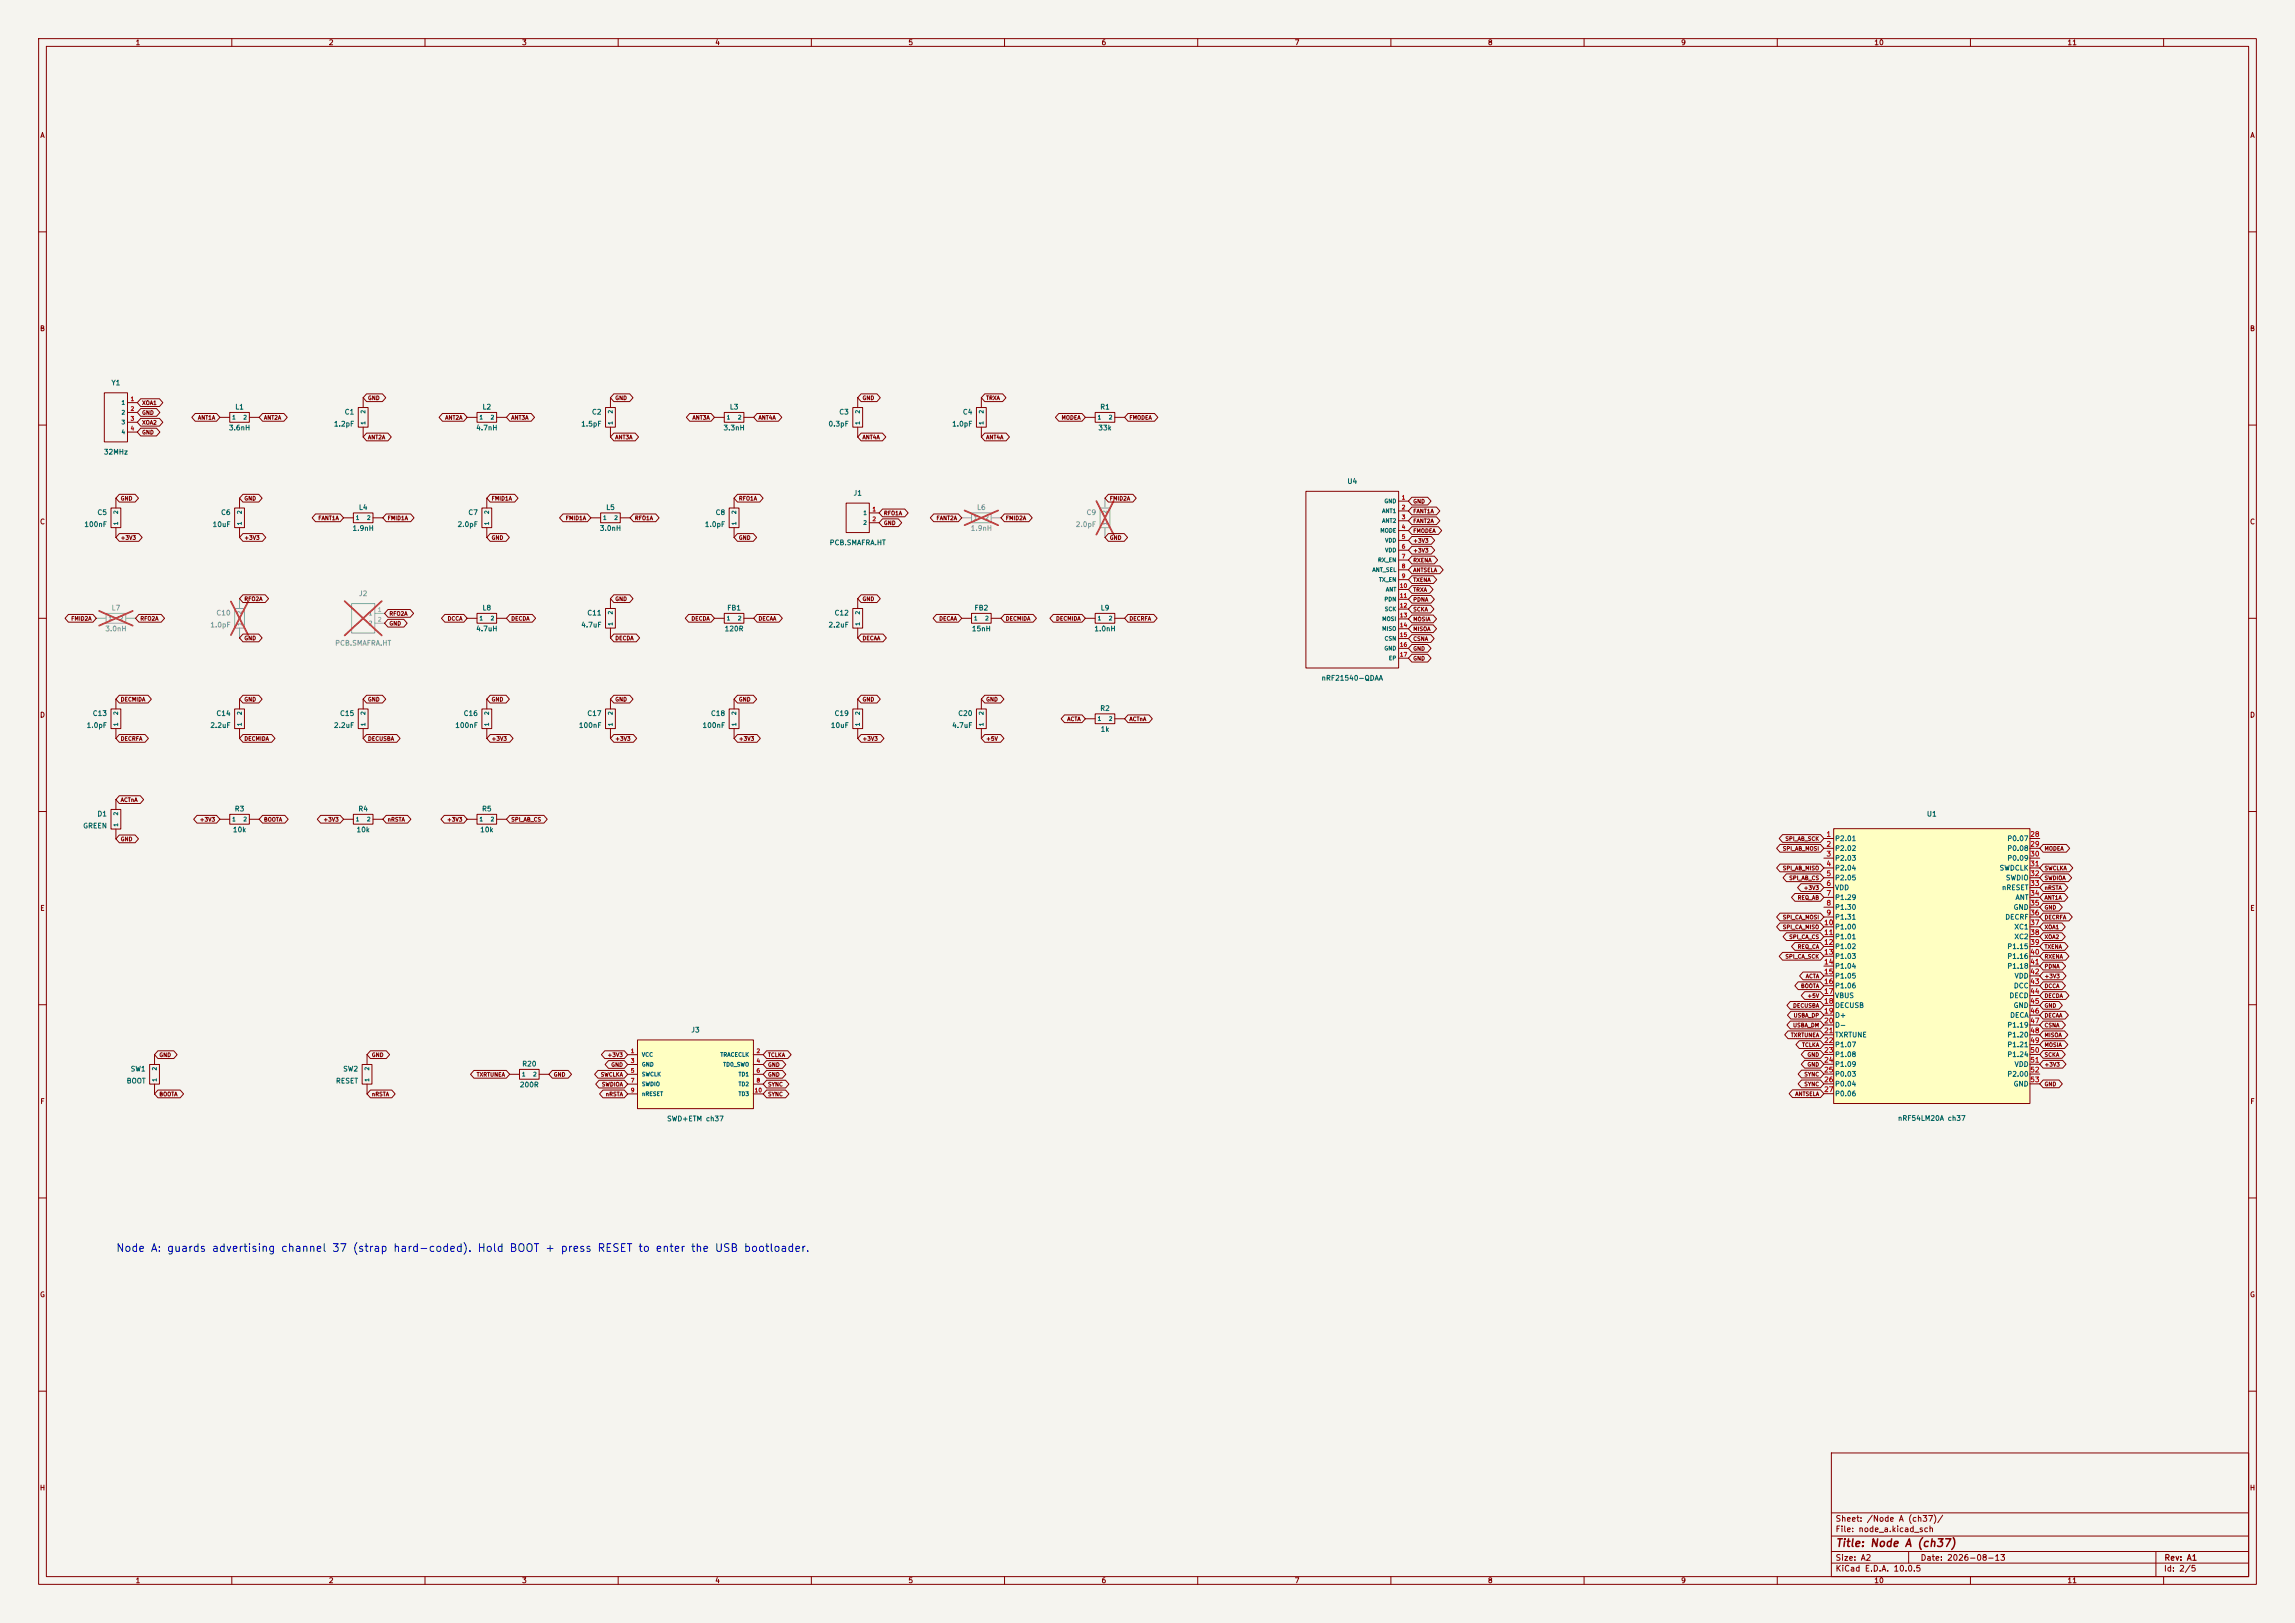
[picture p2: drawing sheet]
<svg xmlns="http://www.w3.org/2000/svg" width="594mm" height="420mm" viewBox="0 0 594 420" stroke-linecap="round" stroke-linejoin="round" font-family="sans-serif">
<defs><g id="words">
<text font-size="2" fill="#0000c2" x="29.9" y="324.4">Node A: guards advertising channel 37 (strap hard-coded). Hold BOOT + press RESET to enter the USB bootloader.</text>
<text font-size="2" fill="#840000" x="475" y="400.8">Title: Node A (ch37)</text>
<g font-size="1.5" fill="#840000">
<text x="475" y="394.1">Sheet: /Node A (ch37)/</text>
<text x="475" y="396.8">File: node_a.kicad_sch</text>
<text x="475" y="407">KiCad E.D.A. 10.0.5</text>
<text x="475" y="404.2">Size: A2</text>
<text x="497" y="404.2">Date: 2026-08-13</text>
<text x="560" y="407">Id: 2/5</text>
<text x="560.1" y="404.2">Rev: A1</text>
</g>
<g font-size="1.3" fill="#840000">
<text x="35" y="12">1</text>
<text x="85" y="12">2</text>
<text x="135" y="12">3</text>
<text x="185" y="12">4</text>
<text x="235" y="12">5</text>
<text x="285" y="12">6</text>
<text x="335" y="12">7</text>
<text x="385" y="12">8</text>
<text x="435" y="12">9</text>
<text x="485" y="12">10</text>
<text x="535" y="12">11</text>
<text x="10.3" y="36">A</text>
<text x="582.3" y="36">A</text>
<text x="10.2" y="86">B</text>
<text x="582.2" y="86">B</text>
<text x="10.2" y="136">C</text>
<text x="582.2" y="136">C</text>
<text x="10.2" y="186">D</text>
<text x="582.2" y="186">D</text>
<text x="10.3" y="236">E</text>
<text x="582.3" y="236">E</text>
<text x="10.3" y="286">F</text>
<text x="582.3" y="286">F</text>
<text x="10.2" y="336">G</text>
<text x="582.2" y="336">G</text>
<text x="10.2" y="386">H</text>
<text x="582.2" y="386">H</text>
<text x="35" y="410">1</text>
<text x="85" y="410">2</text>
<text x="135" y="410">3</text>
<text x="185" y="410">4</text>
<text x="235" y="410">5</text>
<text x="285" y="410">6</text>
<text x="335" y="410">7</text>
<text x="385" y="410">8</text>
<text x="435" y="410">9</text>
<text x="485" y="410">10</text>
<text x="535" y="410">11</text>
</g>
<g font-size="1.3" fill="#006464">
<text x="28.7" y="100">Y1</text>
<text x="60.8" y="106.3">L1</text>
<text x="89.1" y="107.6">C1</text>
<text x="124.8" y="106.3">L2</text>
<text x="153.1" y="107.6">C2</text>
<text x="188.8" y="106.3">L3</text>
<text x="217.1" y="107.6">C3</text>
<text x="249.1" y="107.6">C4</text>
<text x="284.6" y="106.3">R1</text>
<text x="59.1" y="111.7">3.6nH</text>
<text x="86.3" y="110.7">1.2pF</text>
<text x="123.1" y="111.7">4.7nH</text>
<text x="150.3" y="110.7">1.5pF</text>
<text x="187.1" y="111.7">3.3nH</text>
<text x="214.3" y="110.7">0.3pF</text>
<text x="246.3" y="110.7">1.0pF</text>
<text x="284.1" y="111.7">33k</text>
<text x="26.8" y="117.9">32MHz</text>
<text x="348.6" y="125.5">U4</text>
<text x="220.8" y="128.6">J1</text>
<text x="21.7" y="136.7">100nF</text>
<text x="25.1" y="133.6">C5</text>
<text x="54.9" y="136.7">10uF</text>
<text x="57.1" y="133.6">C6</text>
<text x="91.1" y="137.7">1.9nH</text>
<text x="92.8" y="132.3">L4</text>
<text x="118.3" y="136.7">2.0pF</text>
<text x="121.1" y="133.6">C7</text>
<text x="155.1" y="137.7">3.0nH</text>
<text x="156.8" y="132.3">L5</text>
<text x="182.3" y="136.7">1.0pF</text>
<text x="185.1" y="133.6">C8</text>
<text x="214.6" y="141.4">PCB.SMAFRA.HT</text>
<text x="124.8" y="158.3">L8</text>
<text x="151.9" y="159.6">C11</text>
<text x="188.1" y="158.3">FB1</text>
<text x="215.9" y="159.6">C12</text>
<text x="252.1" y="158.3">FB2</text>
<text x="284.8" y="158.3">L9</text>
<text x="123.1" y="163.7">4.7uH</text>
<text x="150.3" y="162.7">4.7uF</text>
<text x="187.4" y="163.7">120R</text>
<text x="214.3" y="162.7">2.2uF</text>
<text x="251.4" y="163.7">15nH</text>
<text x="283.1" y="163.7">1.0nH</text>
<text x="341.9" y="176.4">nRF21540-QDAA</text>
<text x="23.9" y="185.6">C13</text>
<text x="55.9" y="185.6">C14</text>
<text x="87.9" y="185.6">C15</text>
<text x="119.9" y="185.6">C16</text>
<text x="151.9" y="185.6">C17</text>
<text x="183.9" y="185.6">C18</text>
<text x="215.9" y="185.6">C19</text>
<text x="247.9" y="185.6">C20</text>
<text x="284.6" y="184.3">R2</text>
<text x="22.3" y="188.7">1.0pF</text>
<text x="54.3" y="188.7">2.2uF</text>
<text x="86.3" y="188.7">2.2uF</text>
<text x="117.7" y="188.7">100nF</text>
<text x="149.7" y="188.7">100nF</text>
<text x="181.7" y="188.7">100nF</text>
<text x="214.9" y="188.7">10uF</text>
<text x="246.3" y="188.7">4.7uF</text>
<text x="284.8" y="189.7">1k</text>
<text x="21.4" y="214.7">GREEN</text>
<text x="25.1" y="211.6">D1</text>
<text x="60.1" y="215.7">10k</text>
<text x="60.6" y="210.3">R3</text>
<text x="92.1" y="215.7">10k</text>
<text x="92.6" y="210.3">R4</text>
<text x="124.1" y="215.7">10k</text>
<text x="124.6" y="210.3">R5</text>
<text x="498.6" y="211.6">U1</text>
<text x="474.8" y="217.9">P2.01</text>
<text x="474.8" y="220.5">P2.02</text>
<text x="519.4" y="217.9">P0.07</text>
<text x="519.4" y="220.5">P0.08</text>
<text x="474.8" y="223">P2.03</text>
<text x="474.8" y="225.6">P2.04</text>
<text x="517.4" y="225.6">SWDCLK</text>
<text x="519.4" y="223">P0.09</text>
<text x="474.8" y="228.1">P2.05</text>
<text x="474.8" y="230.6">VDD</text>
<text x="474.8" y="233.2">P1.29</text>
<text x="518" y="230.6">nRESET</text>
<text x="519.1" y="228.1">SWDIO</text>
<text x="521.5" y="233.2">ANT</text>
<text x="474.8" y="235.7">P1.30</text>
<text x="474.8" y="238.3">P1.31</text>
<text x="518.9" y="238.3">DECRF</text>
<text x="521" y="235.7">GND</text>
<text x="474.8" y="240.8">P1.00</text>
<text x="474.8" y="243.3">P1.01</text>
<text x="474.8" y="245.9">P1.02</text>
<text x="519.4" y="245.9">P1.15</text>
<text x="521.2" y="240.8">XC1</text>
<text x="521.2" y="243.3">XC2</text>
<text x="474.8" y="248.4">P1.03</text>
<text x="474.8" y="251">P1.04</text>
<text x="519.4" y="248.4">P1.16</text>
<text x="519.4" y="251">P1.18</text>
<text x="474.8" y="253.5">P1.05</text>
<text x="474.8" y="256">P1.06</text>
<text x="521.1" y="256">DCC</text>
<text x="521.3" y="253.5">VDD</text>
<text x="474.8" y="258.6">VBUS</text>
<text x="474.8" y="261.1">DECUSB</text>
<text x="474.8" y="263.7">D+</text>
<text x="520" y="258.6">DECD</text>
<text x="520.1" y="263.7">DECA</text>
<text x="521" y="261.1">GND</text>
<text x="178.8" y="267.5">J3</text>
<text x="474.8" y="266.2">D-</text>
<text x="474.8" y="268.7">TXRTUNE</text>
<text x="519.4" y="266.2">P1.19</text>
<text x="519.4" y="268.7">P1.20</text>
<text x="474.8" y="271.3">P1.07</text>
<text x="474.8" y="273.8">P1.08</text>
<text x="519.4" y="271.3">P1.21</text>
<text x="519.4" y="273.8">P1.24</text>
<text x="32.7" y="280.7">BOOT</text>
<text x="33.7" y="277.6">SW1</text>
<text x="86.8" y="280.7">RESET</text>
<text x="88.7" y="277.6">SW2</text>
<text x="134.4" y="281.7">200R</text>
<text x="135" y="276.3">R20</text>
<text x="474.8" y="276.4">P1.09</text>
<text x="474.8" y="278.9">P0.03</text>
<text x="474.8" y="281.4">P0.04</text>
<text x="519.4" y="278.9">P2.00</text>
<text x="521" y="281.4">GND</text>
<text x="521.3" y="276.4">VDD</text>
<text x="474.8" y="284">P0.06</text>
<text x="172.5" y="290.5">SWD+ETM ch37</text>
<text x="491.1" y="290.3">nRF54LM20A ch37</text>
</g>
<g font-size="1.3" fill="#939391">
<text x="251.1" y="137.7">1.9nH</text>
<text x="252.8" y="132.3">L6</text>
<text x="278.3" y="136.7">2.0pF</text>
<text x="281.1" y="133.6">C9</text>
<text x="92.8" y="154.6">J2</text>
<text x="28.8" y="158.3">L7</text>
<text x="55.9" y="159.6">C10</text>
<text x="27.1" y="163.7">3.0nH</text>
<text x="54.3" y="162.7">1.0pF</text>
<text x="86.6" y="167.4">PCB.SMAFRA.HT</text>
</g>
<g font-size="1.3" fill="#a90000">
<text x="472.6" y="216.8">1</text>
<text x="472.6" y="219.4">2</text>
<text x="472.6" y="221.9">3</text>
<text x="525.3" y="216.8">28</text>
<text x="525.3" y="219.4">29</text>
<text x="525.3" y="221.9">30</text>
<text x="472.6" y="224.5">4</text>
<text x="472.6" y="227">5</text>
<text x="525.3" y="224.5">31</text>
<text x="525.3" y="227">32</text>
<text x="472.6" y="229.5">6</text>
<text x="472.6" y="232.1">7</text>
<text x="525.3" y="229.5">33</text>
<text x="525.3" y="232.1">34</text>
<text x="472" y="239.7">10</text>
<text x="472.6" y="234.6">8</text>
<text x="472.6" y="237.2">9</text>
<text x="525.3" y="234.6">35</text>
<text x="525.3" y="237.2">36</text>
<text x="525.3" y="239.7">37</text>
<text x="472" y="242.2">11</text>
<text x="472" y="244.8">12</text>
<text x="525.3" y="242.2">38</text>
<text x="525.3" y="244.8">39</text>
<text x="472" y="247.3">13</text>
<text x="472" y="249.9">14</text>
<text x="525.3" y="247.3">40</text>
<text x="525.3" y="249.9">41</text>
<text x="472" y="252.4">15</text>
<text x="472" y="254.9">16</text>
<text x="472" y="257.5">17</text>
<text x="525.3" y="252.4">42</text>
<text x="525.3" y="254.9">43</text>
<text x="525.3" y="257.5">44</text>
<text x="472" y="260">18</text>
<text x="472" y="262.6">19</text>
<text x="525.3" y="260">45</text>
<text x="525.3" y="262.6">46</text>
<text x="472" y="265.1">20</text>
<text x="472" y="267.6">21</text>
<text x="525.3" y="265.1">47</text>
<text x="525.3" y="267.6">48</text>
<text x="472" y="270.2">22</text>
<text x="472" y="272.7">23</text>
<text x="472" y="275.3">24</text>
<text x="525.3" y="270.2">49</text>
<text x="525.3" y="272.7">50</text>
<text x="525.3" y="275.3">51</text>
<text x="472" y="277.8">25</text>
<text x="472" y="280.3">26</text>
<text x="525.3" y="277.8">52</text>
<text x="525.3" y="280.3">53</text>
<text x="472" y="282.9">27</text>
</g>
<g font-size="1" fill="#006464">
<text x="31.3" y="105">1</text>
<text x="31.3" y="107.5">2</text>
<text x="94.8" y="107.1" transform="rotate(-90 94.8 107.1)">2</text>
<text x="158.8" y="107.1" transform="rotate(-90 158.8 107.1)">2</text>
<text x="222.8" y="107.1" transform="rotate(-90 222.8 107.1)">2</text>
<text x="254.8" y="107.1" transform="rotate(-90 254.8 107.1)">2</text>
<text x="31.3" y="110">3</text>
<text x="31.3" y="112.6">4</text>
<text x="60" y="108.8">1</text>
<text x="62.9" y="108.8">2</text>
<text x="94.8" y="110" transform="rotate(-90 94.8 110)">1</text>
<text x="124" y="108.8">1</text>
<text x="126.9" y="108.8">2</text>
<text x="158.8" y="110" transform="rotate(-90 158.8 110)">1</text>
<text x="188" y="108.8">1</text>
<text x="190.9" y="108.8">2</text>
<text x="222.8" y="110" transform="rotate(-90 222.8 110)">1</text>
<text x="254.8" y="110" transform="rotate(-90 254.8 110)">1</text>
<text x="284" y="108.8">1</text>
<text x="286.9" y="108.8">2</text>
<text x="358.2" y="130.4">GND</text>
<text x="30.8" y="136" transform="rotate(-90 30.8 136)">1</text>
<text x="30.8" y="133.1" transform="rotate(-90 30.8 133.1)">2</text>
<text x="62.8" y="136" transform="rotate(-90 62.8 136)">1</text>
<text x="62.8" y="133.1" transform="rotate(-90 62.8 133.1)">2</text>
<text x="92" y="134.8">1</text>
<text x="94.9" y="134.8">2</text>
<text x="126.8" y="136" transform="rotate(-90 126.8 136)">1</text>
<text x="126.8" y="133.1" transform="rotate(-90 126.8 133.1)">2</text>
<text x="156" y="134.8">1</text>
<text x="158.9" y="134.8">2</text>
<text x="190.8" y="136" transform="rotate(-90 190.8 136)">1</text>
<text x="190.8" y="133.1" transform="rotate(-90 190.8 133.1)">2</text>
<text x="223.3" y="133.5">1</text>
<text x="223.3" y="136">2</text>
<text x="357.6" y="133">ANT1</text>
<text x="357.6" y="135.5">ANT2</text>
<text x="357.1" y="138.1">MODE</text>
<text x="358.4" y="140.6">VDD</text>
<text x="358.4" y="143.1">VDD</text>
<text x="355.1" y="148.2">ANT_SEL</text>
<text x="356.5" y="145.7">RX_EN</text>
<text x="356.8" y="150.8">TX_EN</text>
<text x="358.2" y="155.8">PDN</text>
<text x="358.6" y="153.3">ANT</text>
<text x="124" y="160.8">1</text>
<text x="126.9" y="160.8">2</text>
<text x="158.8" y="159.1" transform="rotate(-90 158.8 159.1)">2</text>
<text x="188" y="160.8">1</text>
<text x="190.9" y="160.8">2</text>
<text x="222.8" y="159.1" transform="rotate(-90 222.8 159.1)">2</text>
<text x="252" y="160.8">1</text>
<text x="254.9" y="160.8">2</text>
<text x="284" y="160.8">1</text>
<text x="286.9" y="160.8">2</text>
<text x="357.6" y="160.9">MOSI</text>
<text x="358.3" y="158.4">SCK</text>
<text x="158.8" y="162" transform="rotate(-90 158.8 162)">1</text>
<text x="222.8" y="162" transform="rotate(-90 222.8 162)">1</text>
<text x="357.6" y="163.5">MISO</text>
<text x="358.2" y="166">CSN</text>
<text x="358.2" y="168.5">GND</text>
<text x="359.4" y="171.1">EP</text>
<text x="30.8" y="185.1" transform="rotate(-90 30.8 185.1)">2</text>
<text x="62.8" y="185.1" transform="rotate(-90 62.8 185.1)">2</text>
<text x="94.8" y="185.1" transform="rotate(-90 94.8 185.1)">2</text>
<text x="126.8" y="185.1" transform="rotate(-90 126.8 185.1)">2</text>
<text x="158.8" y="185.1" transform="rotate(-90 158.8 185.1)">2</text>
<text x="190.8" y="185.1" transform="rotate(-90 190.8 185.1)">2</text>
<text x="222.8" y="185.1" transform="rotate(-90 222.8 185.1)">2</text>
<text x="254.8" y="185.1" transform="rotate(-90 254.8 185.1)">2</text>
<text x="30.8" y="188" transform="rotate(-90 30.8 188)">1</text>
<text x="62.8" y="188" transform="rotate(-90 62.8 188)">1</text>
<text x="94.8" y="188" transform="rotate(-90 94.8 188)">1</text>
<text x="126.8" y="188" transform="rotate(-90 126.8 188)">1</text>
<text x="158.8" y="188" transform="rotate(-90 158.8 188)">1</text>
<text x="190.8" y="188" transform="rotate(-90 190.8 188)">1</text>
<text x="222.8" y="188" transform="rotate(-90 222.8 188)">1</text>
<text x="254.8" y="188" transform="rotate(-90 254.8 188)">1</text>
<text x="284" y="186.8">1</text>
<text x="286.9" y="186.8">2</text>
<text x="30.8" y="214" transform="rotate(-90 30.8 214)">1</text>
<text x="30.8" y="211.1" transform="rotate(-90 30.8 211.1)">2</text>
<text x="60" y="212.8">1</text>
<text x="62.9" y="212.8">2</text>
<text x="92" y="212.8">1</text>
<text x="94.9" y="212.8">2</text>
<text x="124" y="212.8">1</text>
<text x="126.9" y="212.8">2</text>
<text x="166" y="273.7">VCC</text>
<text x="186.3" y="273.7">TRACECLK</text>
<text x="40.8" y="280" transform="rotate(-90 40.8 280)">1</text>
<text x="40.8" y="277.1" transform="rotate(-90 40.8 277.1)">2</text>
<text x="95.8" y="280" transform="rotate(-90 95.8 280)">1</text>
<text x="95.8" y="277.1" transform="rotate(-90 95.8 277.1)">2</text>
<text x="135" y="278.8">1</text>
<text x="137.9" y="278.8">2</text>
<text x="166" y="276.2">GND</text>
<text x="166" y="278.8">SWCLK</text>
<text x="166" y="281.3">SWDIO</text>
<text x="187.1" y="276.2">TD0_SWO</text>
<text x="191" y="278.8">TD1</text>
<text x="191" y="281.3">TD2</text>
<text x="166" y="283.8">nRESET</text>
<text x="191" y="283.8">TD3</text>
</g>
<g font-size="1" fill="#a90000">
<text x="33.7" y="104">1</text>
<text x="33.7" y="106.5">2</text>
<text x="33.7" y="109.1">3</text>
<text x="33.7" y="111.6">4</text>
<text x="362.7" y="129.5">1</text>
<text x="225.7" y="132.5">1</text>
<text x="225.7" y="135.1">2</text>
<text x="362.7" y="132">2</text>
<text x="362.7" y="134.6">3</text>
<text x="362.7" y="137.1">4</text>
<text x="362.7" y="139.7">5</text>
<text x="362.7" y="142.2">6</text>
<text x="362.7" y="144.7">7</text>
<text x="362.7" y="147.3">8</text>
<text x="362.7" y="149.8">9</text>
<text x="362.2" y="152.4">10</text>
<text x="362.2" y="154.9">11</text>
<text x="362.2" y="157.4">12</text>
<text x="362.2" y="160">13</text>
<text x="362.2" y="162.5">14</text>
<text x="362.2" y="165.1">15</text>
<text x="362.2" y="167.6">16</text>
<text x="362.2" y="170.1">17</text>
<text x="163.1" y="272.7">1</text>
<text x="163.1" y="275.3">3</text>
<text x="195.7" y="272.7">2</text>
<text x="195.7" y="275.3">4</text>
<text x="163.1" y="277.8">5</text>
<text x="163.1" y="280.4">7</text>
<text x="195.7" y="277.8">6</text>
<text x="195.7" y="280.4">8</text>
<text x="163.1" y="282.9">9</text>
<text x="195.2" y="282.9">10</text>
</g>
<g font-size="1" fill="#840000">
<text x="36.7" y="105">XOA1</text>
<text x="36.7" y="107.6">GND</text>
<text x="95.1" y="103.7">GND</text>
<text x="159.1" y="103.7">GND</text>
<text x="223.1" y="103.7">GND</text>
<text x="255.1" y="103.7">TRXA</text>
<text x="36.7" y="112.6">GND</text>
<text x="36.7" y="110.1">XOA2</text>
<text x="51.1" y="108.8">ANT1A</text>
<text x="68.2" y="108.8">ANT2A</text>
<text x="95.1" y="113.9">ANT2A</text>
<text x="115.1" y="108.8">ANT2A</text>
<text x="132.2" y="108.8">ANT3A</text>
<text x="159.1" y="113.9">ANT3A</text>
<text x="179.1" y="108.8">ANT3A</text>
<text x="196.2" y="108.8">ANT4A</text>
<text x="223.1" y="113.9">ANT4A</text>
<text x="255.1" y="113.9">ANT4A</text>
<text x="274.6" y="108.8">MODEA</text>
<text x="292.2" y="108.8">FMODEA</text>
<text x="31.1" y="129.7">GND</text>
<text x="63.1" y="129.7">GND</text>
<text x="127.1" y="129.7">FMID1A</text>
<text x="191.1" y="129.7">RFO1A</text>
<text x="287.1" y="129.7">FMID2A</text>
<text x="365.7" y="130.5">GND</text>
<text x="82.3" y="134.8">FANT1A</text>
<text x="100.2" y="134.8">FMID1A</text>
<text x="146.3" y="134.8">FMID1A</text>
<text x="164.2" y="134.8">RFO1A</text>
<text x="228.7" y="133.6">RFO1A</text>
<text x="228.7" y="136.1">GND</text>
<text x="242.3" y="134.8">FANT2A</text>
<text x="260.2" y="134.8">FMID2A</text>
<text x="365.7" y="133">FANT1A</text>
<text x="365.7" y="135.6">FANT2A</text>
<text x="31.1" y="139.9">+3V3</text>
<text x="63.1" y="139.9">+3V3</text>
<text x="127.1" y="139.9">GND</text>
<text x="191.1" y="139.9">GND</text>
<text x="287.1" y="139.9">GND</text>
<text x="365.7" y="140.7">+3V3</text>
<text x="365.7" y="143.2">+3V3</text>
<text x="365.7" y="138.1">FMODEA</text>
<text x="365.7" y="145.7">RXENA</text>
<text x="365.7" y="148.3">ANTSELA</text>
<text x="63.1" y="155.7">RFO2A</text>
<text x="159.1" y="155.7">GND</text>
<text x="223.1" y="155.7">GND</text>
<text x="365.7" y="150.8">TXENA</text>
<text x="365.7" y="153.4">TRXA</text>
<text x="365.7" y="155.9">PDNA</text>
<text x="18.3" y="160.8">FMID2A</text>
<text x="36.2" y="160.8">RFO2A</text>
<text x="100.7" y="159.6">RFO2A</text>
<text x="115.7" y="160.8">DCCA</text>
<text x="132.2" y="160.8">DECDA</text>
<text x="178.8" y="160.8">DECDA</text>
<text x="196.2" y="160.8">DECAA</text>
<text x="243" y="160.8">DECAA</text>
<text x="260.2" y="160.8">DECMIDA</text>
<text x="273.2" y="160.8">DECMIDA</text>
<text x="292.2" y="160.8">DECRFA</text>
<text x="365.7" y="158.4">SCKA</text>
<text x="365.7" y="161">MOSIA</text>
<text x="63.1" y="165.9">GND</text>
<text x="100.7" y="162.1">GND</text>
<text x="159.1" y="165.9">DECDA</text>
<text x="223.1" y="165.9">DECAA</text>
<text x="365.7" y="166.1">CSNA</text>
<text x="365.7" y="163.5">MISOA</text>
<text x="365.7" y="171.1">GND</text>
<text x="365.7" y="168.6">GND</text>
<text x="31.1" y="181.7">DECMIDA</text>
<text x="63.1" y="181.7">GND</text>
<text x="95.1" y="181.7">GND</text>
<text x="127.1" y="181.7">GND</text>
<text x="159.1" y="181.7">GND</text>
<text x="191.1" y="181.7">GND</text>
<text x="223.1" y="181.7">GND</text>
<text x="255.1" y="181.7">GND</text>
<text x="31.1" y="191.9">DECRFA</text>
<text x="63.1" y="191.9">DECMIDA</text>
<text x="95.1" y="191.9">DECUSBA</text>
<text x="127.1" y="191.9">+3V3</text>
<text x="159.1" y="191.9">+3V3</text>
<text x="191.1" y="191.9">+3V3</text>
<text x="223.1" y="191.9">+3V3</text>
<text x="255.1" y="191.9">+5V</text>
<text x="276.1" y="186.8">ACTA</text>
<text x="292.2" y="186.8">ACTnA</text>
<text x="31.1" y="207.7">ACTnA</text>
<text x="51.6" y="212.8">+3V3</text>
<text x="68.2" y="212.8">BOOTA</text>
<text x="83.6" y="212.8">+3V3</text>
<text x="100.2" y="212.8">nRSTA</text>
<text x="115.6" y="212.8">+3V3</text>
<text x="132.2" y="212.8">SPI_AB_CS</text>
<text x="31.1" y="217.9">GND</text>
<text x="461.3" y="220.3">SPI_AB_MOSI</text>
<text x="462" y="217.8">SPI_AB_SCK</text>
<text x="529.1" y="220.3">MODEA</text>
<text x="461.3" y="225.4">SPI_AB_MISO</text>
<text x="463" y="228">SPI_AB_CS</text>
<text x="529.1" y="228">SWDIOA</text>
<text x="529.1" y="225.4">SWCLKA</text>
<text x="465.2" y="233">REQ_AB</text>
<text x="466.7" y="230.5">+3V3</text>
<text x="529.1" y="233">ANT1A</text>
<text x="529.1" y="230.5">nRSTA</text>
<text x="461.3" y="238.1">SPI_CA_MOSI</text>
<text x="529.1" y="238.1">DECRFA</text>
<text x="529.1" y="235.6">GND</text>
<text x="461.3" y="240.7">SPI_CA_MISO</text>
<text x="463" y="243.2">SPI_CA_CS</text>
<text x="465.2" y="245.7">REQ_CA</text>
<text x="529.1" y="245.7">TXENA</text>
<text x="529.1" y="243.2">XOA2</text>
<text x="529.1" y="240.7">XOA1</text>
<text x="462" y="248.3">SPI_CA_SCK</text>
<text x="529.1" y="250.8">PDNA</text>
<text x="529.1" y="248.3">RXENA</text>
<text x="466" y="255.9">BOOTA</text>
<text x="467.3" y="253.4">ACTA</text>
<text x="529.1" y="255.9">DCCA</text>
<text x="529.1" y="253.4">+3V3</text>
<text x="464" y="261">DECUSBA</text>
<text x="464.1" y="263.5">USBA_DP</text>
<text x="467.7" y="258.4">+5V</text>
<text x="529.1" y="263.5">DECAA</text>
<text x="529.1" y="258.4">DECDA</text>
<text x="529.1" y="261">GND</text>
<text x="463.4" y="268.6">TXRTUNEA</text>
<text x="464" y="266.1">USBA_DM</text>
<text x="529.1" y="268.6">MISOA</text>
<text x="529.1" y="266.1">CSNA</text>
<text x="41.1" y="273.7">GND</text>
<text x="96.1" y="273.7">GND</text>
<text x="157.1" y="273.7">+3V3</text>
<text x="198.7" y="273.7">TCLKA</text>
<text x="466.3" y="271.1">TCLKA</text>
<text x="467.7" y="273.7">GND</text>
<text x="529.1" y="271.1">MOSIA</text>
<text x="529.1" y="273.7">SCKA</text>
<text x="123.3" y="278.8">TXRTUNEA</text>
<text x="143.2" y="278.8">GND</text>
<text x="155.4" y="278.8">SWCLKA</text>
<text x="155.7" y="281.4">SWDIOA</text>
<text x="158.1" y="276.3">GND</text>
<text x="198.7" y="276.3">GND</text>
<text x="198.7" y="278.8">GND</text>
<text x="198.7" y="281.4">SYNC</text>
<text x="466.9" y="281.3">SYNC</text>
<text x="466.9" y="278.8">SYNC</text>
<text x="467.7" y="276.2">GND</text>
<text x="529.1" y="281.3">GND</text>
<text x="529.1" y="276.2">+3V3</text>
<text x="41.1" y="283.9">BOOTA</text>
<text x="96.1" y="283.9">nRSTA</text>
<text x="156.7" y="283.9">nRSTA</text>
<text x="198.7" y="283.9">SYNC</text>
<text x="464.5" y="283.8">ANTSELA</text>
</g>
<g font-size="1" fill="#939391">
<text x="252" y="134.8">1</text>
<text x="254.9" y="134.8">2</text>
<text x="286.8" y="136" transform="rotate(-90 286.8 136)">1</text>
<text x="286.8" y="133.1" transform="rotate(-90 286.8 133.1)">2</text>
<text x="28" y="160.8">1</text>
<text x="30.9" y="160.8">2</text>
<text x="62.8" y="159.1" transform="rotate(-90 62.8 159.1)">2</text>
<text x="95.3" y="159.5">1</text>
<text x="62.8" y="162" transform="rotate(-90 62.8 162)">1</text>
<text x="95.3" y="162">2</text>
</g>
<g font-size="1" fill="#a5a4a2">
<text x="97.7" y="158.5">1</text>
<text x="97.7" y="161.1">2</text>
</g>
</g></defs>
<path d="M0 0h594v420h-594z" fill="#f5f4ef" stroke="#f5f4ef" stroke-width=".26"/>
<g fill="none" stroke="#840000" stroke-width=".26">
<path d="M10 10h574v400h-574zM12 12h570v396h-570zM60 10v2M110 10v2M160 10v2M210 10v2M260 10v2M310 10v2M360 10v2M410 10v2M460 10v2M510 10v2"/>
<path d="M560 10v2M10 60h2M582 60h2M10 110h2M120.9 108h2.6M123.5 106.7h5v2.6h-5zM128.5 108h2.6M220.7 105.5h2.6v5h-2.6zM222 102.9v2.6M222 110.5v2.6M252.7 105.5h2.6v5h-2.6zM254 102.9v2.6"/>
<path d="M254 110.5v2.6M280.9 108h2.6M283.5 106.7h5v2.6h-5zM288.5 108h2.6M582 110h2M219 130.2h6v7.6h-6zM225 132.7h2.5M225 135.3h2.5M338 127.1h24v45.8h-24zM362 129.7h2.5M362 132.2h2.5M362 134.8h2.5"/>
<path d="M362 137.3h2.5M362 139.8h2.5M220.7 157.5h2.6v5h-2.6zM222 154.9v2.6M251.5 158.7h5v2.6h-5zM283.5 158.7h5v2.6h-5zM362 142.4h2.5M362 144.9h2.5M362 147.5h2.5M362 150h2.5M362 152.5h2.5M362 155.1h2.5"/>
<path d="M362 157.6h2.5M10 160h2M222 162.5v2.6M248.9 160h2.6M256.5 160h2.6M280.9 160h2.6M288.5 160h2.6M362 160.2h2.5M362 162.7h2.5M362 165.2h2.5M362 167.8h2.5M362 170.3h2.5"/>
<path d="M582 160h2M60.7 183.5h2.6v5h-2.6zM62 180.9v2.6M62 188.5v2.6M220.7 183.5h2.6v5h-2.6zM222 180.9v2.6M222 188.5v2.6M252.7 183.5h2.6v5h-2.6zM254 180.9v2.6M254 188.5v2.6M280.9 186h2.6M283.5 184.7h5v2.6h-5z"/>
<path d="M288.5 186h2.6M10 210h2M28.7 209.5h2.6v5h-2.6zM30 206.9v2.6M30 214.5v2.6M582 210h2M10 260h2M93.7 275.5h2.6v5h-2.6zM95 272.9v2.6M582 260h2M95 280.5v2.6M10 310h2"/>
<path d="M582 310h2M10 360h2M474 376h108v32h-108zM582 360h2M474 397.5h108M474 391.5h108M60 408v2M110 408v2M160 408v2M210 408v2M260 408v2M310 408v2"/>
<path d="M360 408v2M410 408v2M460 408v2M474 404.5h108M474 401.5h108M494 401.5v3M510 408v2M558 401.5v6.5M560 408v2"/>
</g>
<path d="M284.7 131.5h2.6v5h-2.6zM286 128.9v2.6M286 136.5v2.6" fill="none" stroke="#9c9b98" stroke-width=".26"/>
<path d="M283.8 129.7l4.4 8.6M288.2 129.7l-4.4 8.6" fill="none" stroke="#e12e31" stroke-width=".46"/>
<path d="M165 269.1h30v17.8h-30z" fill="#ffffc2"/>
<g fill="none" stroke="#840000" stroke-width=".26">
<path d="M27 101.7h6v12.7h-6zM33 104.2h2.5M33 106.7h2.5M33 109.3h2.5M33 111.8h2.5M56.9 108h2.6M59.5 106.7h5v2.6h-5zM64.5 108h2.6M28.7 131.5h2.6v5h-2.6zM30 128.9v2.6M30 136.5v2.6M60.7 131.5h2.6v5h-2.6z"/>
<path d="M62 128.9v2.6M62 136.5v2.6M28.7 183.5h2.6v5h-2.6zM30 180.9v2.6M30 188.5v2.6M56.9 212h2.6M59.5 210.7h5v2.6h-5zM64.5 212h2.6M88.9 212h2.6M91.5 210.7h5v2.6h-5zM96.5 212h2.6M120.9 212h2.6"/>
<path d="M123.5 210.7h5v2.6h-5zM128.5 212h2.6M38.7 275.5h2.6v5h-2.6zM40 272.9v2.6M131.9 278h2.6M134.5 276.7h5v2.6h-5zM139.5 278h2.6M162.5 272.9h2.5M162.5 275.5h2.5M162.5 278h2.5M165 269.1h30v17.8h-30zM195 272.9h2.5"/>
<path d="M195 275.5h2.5M195 278h2.5M40 280.5v2.6M162.5 280.5h2.5M162.5 283.1h2.5M195 280.5h2.5M195 283.1h2.5"/>
</g>
<path d="M27.5 158.7h5v2.6h-5zM60.7 157.5h2.6v5h-2.6zM62 154.9v2.6M24.9 160h2.6M32.5 160h2.6M62 162.5v2.6" fill="none" stroke="#9c9b98" stroke-width=".26"/>
<path d="M25.7 158.1l8.6 3.8M34.3 158.1l-8.6 3.8M59.8 155.7l4.4 8.6M64.2 155.7l-4.4 8.6" fill="none" stroke="#e12e31" stroke-width=".46"/>
<path d="M474.6 214.4h50.8v71.2h-50.8z" fill="#ffffc2"/>
<g fill="none" stroke="#840000" stroke-width=".26">
<path d="M36.4 110.8h4.1l.9 1-.9 1h-4.1l-.9-1zM36.4 103.2h4.9l.8 1-.8 1h-4.9l-.9-1zM36.4 105.7h4.1l.9 1-.9 1h-4.1l-.9-1zM36.4 108.3h4.9l.8 1-.8 1h-4.9l-.9-1zM50.5 107h5.5l.9 1-.9 1h-5.5l-.9-1zM68 107h5.5l.9 1-.9 1h-5.5l-.9-1zM92.7 105.5h2.6v5h-2.6zM94 102.9v2.6M94 110.5v2.6M94.9 112.1h5.5l.9 1-.9 1h-5.5l-.9-1zM94.9 101.9h4.1l.8 1-.8 1h-4.1l-.9-1zM114.5 107h5.5l.9 1-.9 1h-5.5l-.9-1z"/>
<path d="M132 107h5.5l.9 1-.9 1h-5.5l-.9-1zM156.7 105.5h2.6v5h-2.6zM158 102.9v2.6M158 110.5v2.6M158.9 112.1h5.5l.9 1-.9 1h-5.5l-.9-1zM158.9 101.9h4.1l.8 1-.8 1h-4.1l-.9-1zM178.5 107h5.5l.9 1-.9 1h-5.5l-.9-1zM184.9 108h2.6M187.5 106.7h5v2.6h-5zM192.5 108h2.6M196 107h5.5l.9 1-.9 1h-5.5l-.9-1zM222.9 101.9h4.1l.8 1-.8 1h-4.1l-.9-1z"/>
<path d="M222.9 112.1h5.5l.9 1-.9 1h-5.5l-.9-1zM254.9 101.9h4.6l.9 1-.9 1h-4.6l-.9-1zM254.9 112.1h5.5l.9 1-.9 1h-5.5l-.9-1zM274 107h6l.9 1-.9 1h-6l-.8-1zM292 107h6.8l.9 1-.9 1h-6.8l-.9-1zM30.9 138.1h5l.9 1-.9 1h-5l-.9-1zM30.9 127.9h4.1l.8 1-.8 1h-4.1l-.9-1zM62.9 138.1h5l.9 1-.9 1h-5l-.9-1zM62.9 127.9h4.1l.8 1-.8 1h-4.1l-.9-1zM81.7 133h6.3l.9 1-.9 1h-6.3l-.9-1zM88.9 134h2.6M91.5 132.7h5v2.6h-5z"/>
<path d="M96.5 134h2.6M100 133h6.3l.9 1-.9 1h-6.3l-.9-1zM124.7 131.5h2.6v5h-2.6zM126 128.9v2.6M126 136.5v2.6M126.9 138.1h4.1l.8 1-.8 1h-4.1l-.9-1zM126.9 127.9h6.3l.9 1-.9 1h-6.3l-.9-1zM145.7 133h6.3l.9 1-.9 1h-6.3l-.9-1zM152.9 134h2.6M155.5 132.7h5v2.6h-5zM160.5 134h2.6M164 133h5.7l.9 1-.9 1h-5.7l-.9-1z"/>
<path d="M188.7 131.5h2.6v5h-2.6zM190 128.9v2.6M190 136.5v2.6M190.9 138.1h4.1l.8 1-.8 1h-4.1l-.9-1zM190.9 127.9h5.7l.9 1-.9 1h-5.7l-.9-1zM228.4 131.7h5.8l.9 1-.9 1h-5.8l-.9-1zM228.4 134.3h4.1l.9 1-.9 1h-4.1l-.9-1zM241.7 133h6.3l.9 1-.9 1h-6.3l-.9-1zM260 133h6.3l.9 1-.9 1h-6.3l-.9-1zM286.9 127.9h6.3l.9 1-.9 1h-6.3l-.9-1zM286.9 138.1h4.1l.8 1-.8 1h-4.1l-.9-1zM365.4 128.7h4.1l.9 1-.9 1h-4.1l-.9-1z"/>
<path d="M365.4 138.8h5.1l.8 1-.8 1h-5.1l-.9-1zM365.4 131.2h6.4l.9 1-.9 1h-6.4l-.9-1zM365.4 133.8h6.4l.9 1-.9 1h-6.4l-.9-1zM365.4 136.3h6.9l.8 1-.8 1h-6.9l-.9-1zM17.7 159h6.3l.9 1-.9 1h-6.3l-.9-1zM36 159h5.7l.9 1-.9 1h-5.7l-.9-1zM62.9 153.9h5.7l.9 1-.9 1h-5.7l-.9-1zM100.4 157.7h5.8l.9 1-.9 1h-5.8l-.9-1zM115.1 159h4.9l.9 1-.9 1h-4.9l-.8-1zM123.5 158.7h5v2.6h-5zM132 159h5.8l.8 1-.8 1h-5.8l-.9-1zM156.7 157.5h2.6v5h-2.6z"/>
<path d="M158 154.9v2.6M158.9 153.9h4.1l.8 1-.8 1h-4.1l-.9-1zM178.2 159h5.8l.9 1-.9 1h-5.8l-.8-1zM187.5 158.7h5v2.6h-5zM196 159h5.6l.9 1-.9 1h-5.6l-.9-1zM222.9 153.9h4.1l.8 1-.8 1h-4.1l-.9-1zM242.4 159h5.6l.9 1-.9 1h-5.6l-.9-1zM260 159h7.4l.9 1-.9 1h-7.4l-.9-1zM272.6 159h7.4l.9 1-.9 1h-7.4l-.9-1zM292 159h6.6l.9 1-.9 1h-6.6l-.9-1zM365.4 141.4h5.1l.8 1-.8 1h-5.1l-.9-1zM365.4 143.9h5.8l.9 1-.9 1h-5.8l-.9-1z"/>
<path d="M365.4 146.5h7.3l.8 1-.8 1h-7.3l-.9-1zM365.4 149h5.6l.9 1-.9 1h-5.6l-.9-1zM365.4 151.5h4.6l.9 1-.9 1h-4.6l-.9-1zM365.4 154.1h5l.8 1-.8 1h-5l-.9-1zM365.4 156.6h4.9l.8 1-.8 1h-4.9l-.9-1zM365.4 159.2h5.5l.9 1-.9 1h-5.5l-.9-1zM30.9 179.9h7.4l.9 1-.9 1h-7.4l-.9-1zM62.9 179.9h4.1l.8 1-.8 1h-4.1l-.9-1zM62.9 164.1h4.1l.8 1-.8 1h-4.1l-.9-1zM94.9 179.9h4.1l.8 1-.8 1h-4.1l-.9-1zM100.4 160.3h4.1l.9 1-.9 1h-4.1l-.9-1zM120.9 160h2.6"/>
<path d="M126.9 179.9h4.1l.8 1-.8 1h-4.1l-.9-1zM128.5 160h2.6M158 162.5v2.6M158.9 164.1h5.8l.9 1-.9 1h-5.8l-.9-1zM158.9 179.9h4.1l.8 1-.8 1h-4.1l-.9-1zM184.9 160h2.6M190.9 179.9h4.1l.8 1-.8 1h-4.1l-.9-1zM192.5 160h2.6M222.9 164.1h5.6l.9 1-.9 1h-5.6l-.9-1zM222.9 179.9h4.1l.8 1-.8 1h-4.1l-.9-1zM254.9 179.9h4.1l.8 1-.8 1h-4.1l-.9-1zM365.4 169.3h4.1l.9 1-.9 1h-4.1l-.9-1z"/>
<path d="M365.4 164.2h4.9l.9 1-.9 1h-4.9l-.9-1zM365.4 166.8h4.1l.9 1-.9 1h-4.1l-.9-1zM365.4 161.7h5.5l.9 1-.9 1h-5.5l-.9-1zM30.9 190.1h6.6l.9 1-.9 1h-6.6l-.9-1zM62.9 190.1h7.4l.9 1-.9 1h-7.4l-.9-1zM92.7 183.5h2.6v5h-2.6zM94 180.9v2.6M94 188.5v2.6M94.9 190.1h7.8l.9 1-.9 1h-7.8l-.9-1zM124.7 183.5h2.6v5h-2.6zM126 180.9v2.6M126 188.5v2.6"/>
<path d="M126.9 190.1h5l.9 1-.9 1h-5l-.9-1zM156.7 183.5h2.6v5h-2.6zM158 180.9v2.6M158 188.5v2.6M158.9 190.1h5l.9 1-.9 1h-5l-.9-1zM188.7 183.5h2.6v5h-2.6zM190 180.9v2.6M190 188.5v2.6M190.9 190.1h5l.9 1-.9 1h-5l-.9-1zM222.9 190.1h5l.9 1-.9 1h-5l-.9-1zM254.9 190.1h4.1l.8 1-.8 1h-4.1l-.9-1zM275.5 185h4.5l.9 1-.9 1h-4.5l-.9-1z"/>
<path d="M292 185h5.4l.9 1-.9 1h-5.4l-.9-1zM30.9 216.1h4.1l.8 1-.8 1h-4.1l-.9-1zM30.9 205.9h5.4l.9 1-.9 1h-5.4l-.9-1zM51 211h5l.9 1-.9 1h-5l-.9-1zM68 211h5.7l.9 1-.9 1h-5.7l-.9-1zM83 211h5l.9 1-.9 1h-5l-.9-1zM100 211h5.5l.9 1-.9 1h-5.5l-.9-1zM115 211h5l.9 1-.9 1h-5l-.9-1zM132 211h8.8l.8 1-.8 1h-8.8l-.9-1zM460.7 218.5h10.5l.9 1-.9 1h-10.5l-.9-1zM461.4 216h9.8l.9 1-.9 1h-9.8l-.9-1zM472.1 217h2.5"/>
<path d="M472.1 219.5h2.5M474.6 214.4h50.8v71.2h-50.8zM525.4 217h2.5M525.4 219.5h2.5M528.8 218.5h6l.9 1-.9 1h-6l-.9-1zM460.7 238.8h10.5l.9 1-.9 1h-10.5l-.9-1zM460.7 236.3h10.5l.9 1-.9 1h-10.5l-.9-1zM460.7 223.6h10.5l.9 1-.9 1h-10.5l-.9-1zM462.4 226.1h8.8l.9 1-.9 1h-8.8l-.9-1zM464.6 231.2h6.6l.9 1-.9 1h-6.6l-.9-1zM466.1 228.7h5.1l.9 1-.9 1h-5.1l-.8-1zM472.1 222.1h2.5"/>
<path d="M472.1 224.6h2.5M472.1 227.1h2.5M472.1 229.7h2.5M472.1 232.2h2.5M472.1 234.8h2.5M472.1 237.3h2.5M472.1 239.8h2.5M525.4 222.1h2.5M525.4 224.6h2.5M525.4 227.1h2.5M525.4 229.7h2.5M525.4 232.2h2.5"/>
<path d="M525.4 234.8h2.5M525.4 237.3h2.5M525.4 239.8h2.5M528.8 238.8h4.9l.8 1-.8 1h-4.9l-.9-1zM528.8 236.3h6.7l.9 1-.9 1h-6.7l-.9-1zM528.8 231.2h5.5l.9 1-.9 1h-5.5l-.9-1zM528.8 228.7h5.5l.9 1-.9 1h-5.5l-.9-1zM528.8 226.1h6.5l.9 1-.9 1h-6.5l-.9-1zM528.8 223.6h6.8l.9 1-.9 1h-6.8l-.9-1zM528.8 233.8h4.1l.9 1-.9 1h-4.1l-.9-1zM461.4 246.5h9.8l.9 1-.9 1h-9.8l-.9-1zM462.4 241.4h8.8l.9 1-.9 1h-8.8l-.9-1z"/>
<path d="M463.4 259.2h7.8l.9 1-.9 1h-7.8l-.9-1zM464.6 243.9h6.6l.9 1-.9 1h-6.6l-.9-1zM465.4 254.1h5.8l.9 1-.9 1h-5.8l-.9-1zM466.7 251.5h4.5l.9 1-.9 1h-4.5l-.9-1zM467.1 256.6h4.1l.9 1-.9 1h-4.1l-.9-1zM472.1 242.4h2.5M472.1 244.9h2.5M472.1 247.5h2.5M472.1 250h2.5M472.1 252.5h2.5M472.1 255.1h2.5M472.1 257.6h2.5"/>
<path d="M525.4 242.4h2.5M525.4 244.9h2.5M525.4 247.5h2.5M525.4 250h2.5M525.4 252.5h2.5M525.4 255.1h2.5M525.4 257.6h2.5M528.8 256.6h5.8l.9 1-.9 1h-5.8l-.9-1zM528.8 254.1h4.9l.9 1-.9 1h-4.9l-.9-1zM528.8 251.5h5.1l.8 1-.8 1h-5.1l-.9-1zM528.8 249h5l.8 1-.8 1h-5l-.9-1zM528.8 246.5h5.8l.9 1-.9 1h-5.8l-.9-1z"/>
<path d="M528.8 243.9h5.6l.9 1-.9 1h-5.6l-.9-1zM528.8 241.4h4.9l.8 1-.8 1h-4.9l-.9-1zM528.8 259.2h4.1l.9 1-.9 1h-4.1l-.9-1zM40.9 271.9h4.1l.8 1-.8 1h-4.1l-.9-1zM95.9 271.9h4.1l.8 1-.8 1h-4.1l-.9-1zM122.7 277h8.3l.9 1-.9 1h-8.3l-.9-1zM143 277h4.1l.8 1-.8 1h-4.1l-.9-1zM154.8 277h6.8l.9 1-.9 1h-6.8l-.9-1zM155.1 279.5h6.5l.9 1-.9 1h-6.5l-.9-1zM156.5 271.9h5.1l.9 1-.9 1h-5.1l-.8-1zM157.5 274.5h4.1l.9 1-.9 1h-4.1l-.9-1zM198.4 271.9h5.5l.9 1-.9 1h-5.5l-.9-1z"/>
<path d="M198.4 274.5h4.1l.9 1-.9 1h-4.1l-.9-1zM198.4 277h4.1l.9 1-.9 1h-4.1l-.9-1zM198.4 279.5h4.9l.9 1-.9 1h-4.9l-.9-1zM462.8 266.8h8.4l.9 1-.9 1h-8.4l-.9-1zM463.4 264.2h7.8l.9 1-.9 1h-7.8l-.9-1zM463.5 261.7h7.7l.9 1-.9 1h-7.7l-.9-1zM465.7 269.3h5.5l.9 1-.9 1h-5.5l-.9-1zM466.3 279.5h4.9l.9 1-.9 1h-4.9l-.9-1zM466.3 276.9h4.9l.9 1-.9 1h-4.9l-.9-1zM467.1 274.4h4.1l.9 1-.9 1h-4.1l-.9-1zM467.1 271.9h4.1l.9 1-.9 1h-4.1l-.9-1zM472.1 260.2h2.5"/>
<path d="M472.1 262.7h2.5M472.1 265.2h2.5M472.1 267.8h2.5M472.1 270.3h2.5M472.1 272.9h2.5M472.1 275.4h2.5M472.1 277.9h2.5M525.4 260.2h2.5M525.4 262.7h2.5M525.4 265.2h2.5M525.4 267.8h2.5M525.4 270.3h2.5"/>
<path d="M525.4 272.9h2.5M525.4 275.4h2.5M525.4 277.9h2.5M528.8 266.8h5.5l.9 1-.9 1h-5.5l-.9-1zM528.8 264.2h4.9l.9 1-.9 1h-4.9l-.9-1zM528.8 261.7h5.7l.9 1-.9 1h-5.7l-.9-1zM528.8 269.3h5.5l.9 1-.9 1h-5.5l-.9-1zM528.8 271.9h4.9l.8 1-.8 1h-4.9l-.9-1zM528.8 279.5h4.1l.9 1-.9 1h-4.1l-.9-1zM528.8 274.4h5.1l.8 1-.8 1h-5.1l-.9-1zM40.9 282.1h5.7l.9 1-.9 1h-5.7l-.9-1zM95.9 282.1h5.5l.9 1-.9 1h-5.5l-.9-1z"/>
<path d="M156.1 282.1h5.5l.9 1-.9 1h-5.5l-.9-1zM198.4 282.1h4.9l.9 1-.9 1h-4.9l-.9-1zM463.9 282h7.3l.9 1-.9 1h-7.3l-.8-1zM472.1 280.5h2.5M472.1 283h2.5M525.4 280.5h2.5"/>
</g>
<path d="M248.9 134h2.6M251.5 132.7h5v2.6h-5zM256.5 134h2.6M91 156.2h6v7.6h-6zM97 158.7h2.5M97 161.3h2.5" fill="none" stroke="#9c9b98" stroke-width=".26"/>
<path d="M249.7 132.1l8.6 3.8M258.3 132.1l-8.6 3.8M89.2 155.6l9.6 8.8M98.8 155.6l-9.6 8.8" fill="none" stroke="#e12e31" stroke-width=".46"/>
<use href="#words"/>
</svg>
